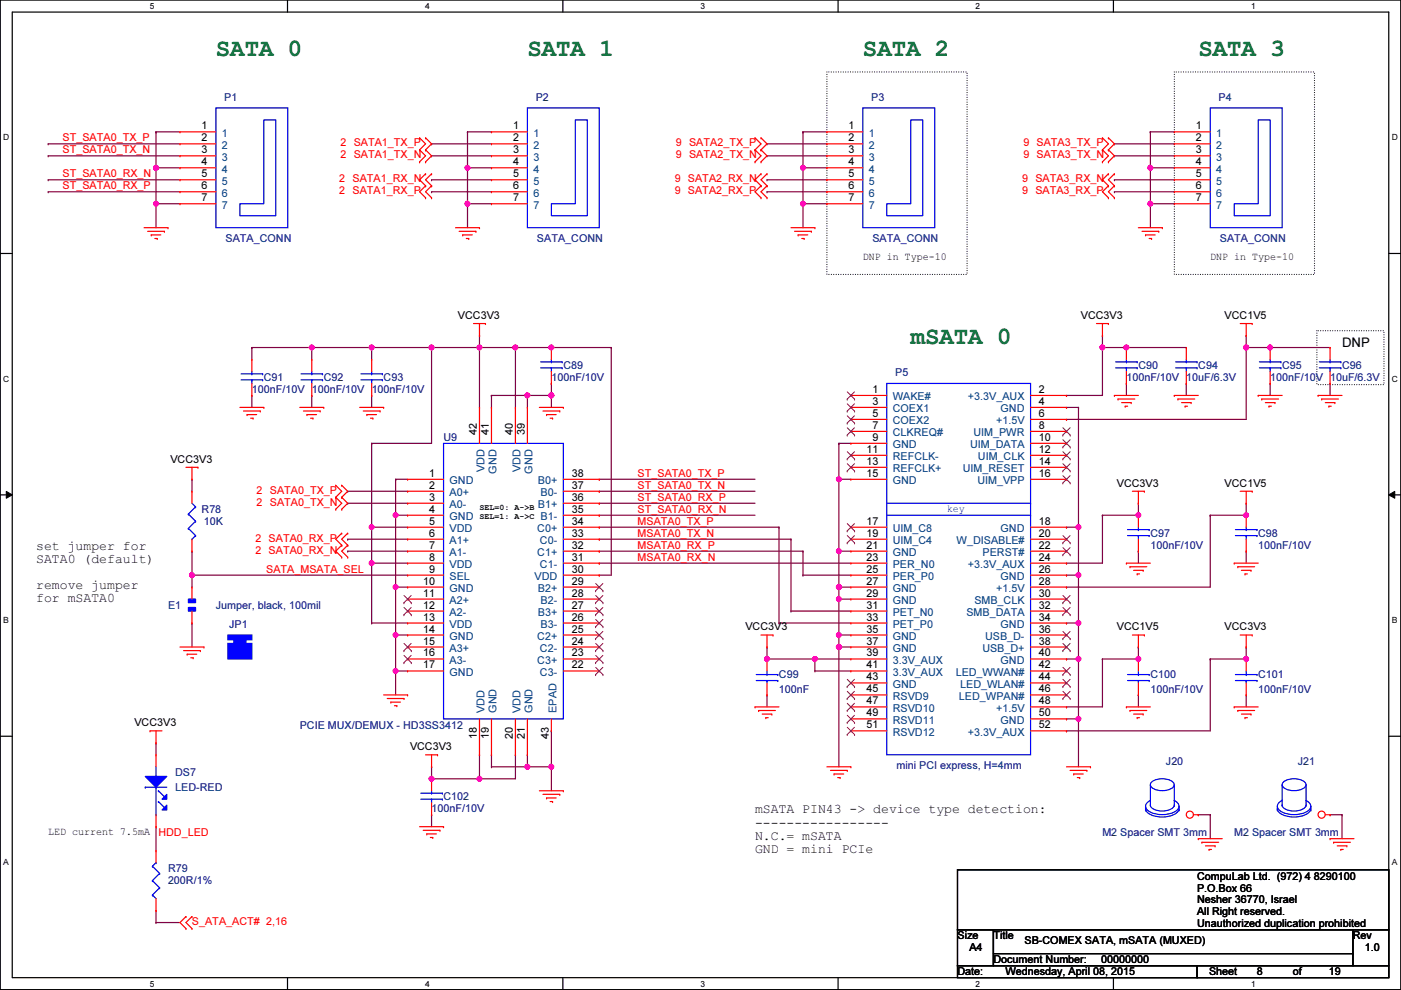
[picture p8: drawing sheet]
<svg xmlns="http://www.w3.org/2000/svg" width="297mm" height="210mm" viewBox="0 0 297 210" stroke-linecap="round" stroke-linejoin="round" font-family="sans-serif">
<defs><g id="words">
<g font-size="5.1" fill="#008000">
<text x="45.8" y="11.9">SATA 0</text>
<text x="111.8" y="11.9">SATA 1</text>
<text x="183" y="11.9">SATA 2</text>
<text x="254.1" y="11.9">SATA 3</text>
<text x="193.1" y="72.9">mSATA 0</text>
</g>
<g font-size="2.8">
<text x="284.5" y="73.6">DNP</text>
<text x="7.7" y="116.6">set jumper for</text>
<text x="7.7" y="119.4">SATA0 (default)</text>
<text x="7.7" y="124.9">remove jumper</text>
<text x="7.7" y="127.7">for mSATA0</text>
<text x="160.1" y="172.4">mSATA PIN43 -&gt; device type detection:</text>
<text x="160.1" y="175.2">-----------------</text>
<text x="160.1" y="178">N.C.= mSATA</text>
<text x="160.1" y="180.8">GND = mini PCIe</text>
</g>
<g font-size="2.3" fill="#000080">
<text x="47.6" y="21.4">P1</text>
<text x="113.6" y="21.4">P2</text>
<text x="184.7" y="21.4">P3</text>
<text x="258.4" y="21.4">P4</text>
<text x="47.8" y="51.4">SATA_CONN</text>
<text x="113.9" y="51.4">SATA_CONN</text>
<text x="185" y="51.4">SATA_CONN</text>
<text x="258.6" y="51.4">SATA_CONN</text>
<text x="53.4" y="83.4">100nF/10V</text>
<text x="55.9" y="80.8">C91</text>
<text x="66.1" y="83.4">100nF/10V</text>
<text x="68.6" y="80.8">C92</text>
<text x="78.8" y="83.4">100nF/10V</text>
<text x="81.3" y="80.8">C93</text>
<text x="116.9" y="80.8">100nF/10V</text>
<text x="119.4" y="78.3">C89</text>
<text x="189.8" y="79.8">P5</text>
<text x="238.8" y="80.8">100nF/10V</text>
<text x="241.4" y="78.3">C90</text>
<text x="251.5" y="80.8">10uF/6.3V</text>
<text x="254.1" y="78.3">C94</text>
<text x="269.3" y="80.8">100nF/10V</text>
<text x="271.8" y="78.3">C95</text>
<text x="282" y="80.8">10uF/6.3V</text>
<text x="284.5" y="78.3">C96</text>
<text x="94" y="93.5">U9</text>
<text x="42.7" y="108.8">R78</text>
<text x="43.2" y="111.3">10K</text>
<text x="243.9" y="113.8">C97</text>
<text x="266.8" y="113.8">C98</text>
<text x="243.9" y="116.4">100nF/10V</text>
<text x="266.8" y="116.4">100nF/10V</text>
<text x="35.6" y="129.1">E1</text>
<text x="45.8" y="129.1">Jumper, black, 100mil</text>
<text x="48.6" y="133.1">JP1</text>
<text x="165.2" y="143.8">C99</text>
<text x="243.9" y="143.8">C100</text>
<text x="266.8" y="143.8">C101</text>
<text x="165.2" y="146.9">100nF</text>
<text x="243.9" y="146.9">100nF/10V</text>
<text x="266.8" y="146.9">100nF/10V</text>
<text x="63.6" y="154.5">PCIE MUX/DEMUX - HD3SS3412</text>
<text x="37.1" y="164.6">DS7</text>
<text x="37.1" y="167.7">LED-RED</text>
<text x="190.1" y="163.1">mini PCI express, H=4mm</text>
<text x="247.2" y="162.1">J20</text>
<text x="275.1" y="162.1">J21</text>
<text x="91.5" y="172.3">100nF/10V</text>
<text x="94" y="169.7">C102</text>
<text x="233.7" y="177.3">M2 Spacer SMT 3mm</text>
<text x="261.7" y="177.3">M2 Spacer SMT 3mm</text>
<text x="35.6" y="185">R79</text>
<text x="35.6" y="187.5">200R/1%</text>
</g>
<g font-size="2.3" fill="#f00">
<text x="13.3" y="30">ST_SATA0_TX_P</text>
<text x="13.3" y="32.5">ST_SATA0_TX_N</text>
<text x="72.2" y="33.6">2 SATA1_TX_N</text>
<text x="72.2" y="31">2 SATA1_TX_P</text>
<text x="143.3" y="33.6">9 SATA2_TX_N</text>
<text x="143.3" y="31">9 SATA2_TX_P</text>
<text x="217" y="33.6">9 SATA3_TX_N</text>
<text x="217" y="31">9 SATA3_TX_P</text>
<text x="13.3" y="40.2">ST_SATA0_RX_P</text>
<text x="13.3" y="37.6">ST_SATA0_RX_N</text>
<text x="71.9" y="41.2">2 SATA1_RX_P</text>
<text x="71.9" y="38.7">2 SATA1_RX_N</text>
<text x="143.1" y="41.2">9 SATA2_RX_P</text>
<text x="143.1" y="38.7">9 SATA2_RX_N</text>
<text x="216.7" y="41.2">9 SATA3_RX_P</text>
<text x="216.7" y="38.7">9 SATA3_RX_N</text>
<text x="135.2" y="101.1">ST_SATA0_TX_P</text>
<text x="54.4" y="107.2">2 SATA0_TX_N</text>
<text x="54.4" y="104.7">2 SATA0_TX_P</text>
<text x="135.2" y="103.7">ST_SATA0_TX_N</text>
<text x="135.2" y="106.2">ST_SATA0_RX_P</text>
<text x="135.2" y="108.7">ST_SATA0_RX_N</text>
<text x="135.2" y="111.3">MSATA0_TX_P</text>
<text x="135.2" y="113.8">MSATA0_TX_N</text>
<text x="54.2" y="117.4">2 SATA0_RX_N</text>
<text x="54.2" y="114.9">2 SATA0_RX_P</text>
<text x="135.2" y="116.4">MSATA0_RX_P</text>
<text x="135.2" y="118.9">MSATA0_RX_N</text>
<text x="56.4" y="121.4">SATA_MSATA_SEL</text>
<text x="33.6" y="177.3">HDD_LED</text>
<text x="40.7" y="196.1">S_ATA_ACT# 2,16</text>
</g>
<g font-size="2.3">
<text x="42.7" y="27.4">1</text>
<text x="42.7" y="30">2</text>
<text x="108.8" y="27.4">1</text>
<text x="108.8" y="30">2</text>
<text x="179.9" y="27.4">1</text>
<text x="179.9" y="30">2</text>
<text x="253.6" y="27.4">1</text>
<text x="253.6" y="30">2</text>
<text x="42.7" y="32.5">3</text>
<text x="42.7" y="35.1">4</text>
<text x="108.8" y="32.5">3</text>
<text x="108.8" y="35.1">4</text>
<text x="179.9" y="32.5">3</text>
<text x="179.9" y="35.1">4</text>
<text x="253.6" y="32.5">3</text>
<text x="253.6" y="35.1">4</text>
<text x="42.7" y="37.6">5</text>
<text x="42.7" y="40.1">6</text>
<text x="108.8" y="37.6">5</text>
<text x="108.8" y="40.1">6</text>
<text x="179.9" y="37.6">5</text>
<text x="179.9" y="40.1">6</text>
<text x="253.6" y="37.6">5</text>
<text x="253.6" y="40.1">6</text>
<text x="42.7" y="42.7">7</text>
<text x="108.8" y="42.7">7</text>
<text x="179.9" y="42.7">7</text>
<text x="253.6" y="42.7">7</text>
<text x="182.9" y="55.2">DNP in Type-10</text>
<text x="256.6" y="55.2">DNP in Type-10</text>
<text x="97.1" y="67.6">VCC3V3</text>
<text x="229.2" y="67.6">VCC3V3</text>
<text x="259.6" y="67.6">VCC1V5</text>
<text x="185" y="83.3">1</text>
<text x="220.3" y="83.3">2</text>
<text x="185" y="85.9">3</text>
<text x="185" y="88.4">5</text>
<text x="220.3" y="85.9">4</text>
<text x="220.3" y="88.4">6</text>
<text x="101.1" y="92.2" transform="rotate(-90 101.1 92.2)">42</text>
<text x="103.7" y="92.2" transform="rotate(-90 103.7 92.2)">41</text>
<text x="108.8" y="92.2" transform="rotate(-90 108.8 92.2)">40</text>
<text x="111.3" y="92.2" transform="rotate(-90 111.3 92.2)">39</text>
<text x="185" y="90.9">7</text>
<text x="185" y="93.5">9</text>
<text x="220.3" y="90.9">8</text>
<text x="220.3" y="93.5">10</text>
<text x="36.1" y="98.1">VCC3V3</text>
<text x="91" y="101.1">1</text>
<text x="121.2" y="101.1">38</text>
<text x="183.7" y="96">11</text>
<text x="183.7" y="98.6">13</text>
<text x="183.7" y="101.1">15</text>
<text x="220.3" y="96">12</text>
<text x="220.3" y="98.6">14</text>
<text x="220.3" y="101.1">16</text>
<text x="91" y="103.6">2</text>
<text x="91" y="106.2">3</text>
<text x="121.2" y="106.2">36</text>
<text x="121.2" y="103.6">37</text>
<text x="236.8" y="103.2">VCC3V3</text>
<text x="259.6" y="103.2">VCC1V5</text>
<text x="91" y="108.7">4</text>
<text x="91" y="111.3">5</text>
<text x="91" y="113.8">6</text>
<text x="121.2" y="113.8">33</text>
<text x="121.2" y="111.3">34</text>
<text x="121.2" y="108.7">35</text>
<text x="183.7" y="111.3">17</text>
<text x="183.7" y="113.8">19</text>
<text x="220.3" y="111.3">18</text>
<text x="220.3" y="113.8">20</text>
<text x="91" y="116.3">7</text>
<text x="91" y="118.9">8</text>
<text x="121.2" y="118.9">31</text>
<text x="121.2" y="116.3">32</text>
<text x="183.7" y="116.3">21</text>
<text x="183.7" y="118.9">23</text>
<text x="220.3" y="116.3">22</text>
<text x="220.3" y="118.9">24</text>
<text x="89.7" y="124">10</text>
<text x="91" y="121.4">9</text>
<text x="121.2" y="124">29</text>
<text x="121.2" y="121.4">30</text>
<text x="183.7" y="121.4">25</text>
<text x="183.7" y="124">27</text>
<text x="220.3" y="121.4">26</text>
<text x="220.3" y="124">28</text>
<text x="89.7" y="126.5">11</text>
<text x="89.7" y="129">12</text>
<text x="89.7" y="131.6">13</text>
<text x="121.2" y="131.6">26</text>
<text x="121.2" y="129">27</text>
<text x="121.2" y="126.5">28</text>
<text x="183.7" y="126.5">29</text>
<text x="183.7" y="129">31</text>
<text x="183.7" y="131.6">33</text>
<text x="220.3" y="126.5">30</text>
<text x="220.3" y="129">32</text>
<text x="220.3" y="131.6">34</text>
<text x="89.7" y="134.1">14</text>
<text x="89.7" y="136.7">15</text>
<text x="121.2" y="136.7">24</text>
<text x="121.2" y="134.1">25</text>
<text x="158" y="133.6">VCC3V3</text>
<text x="183.7" y="134.1">35</text>
<text x="183.7" y="136.7">37</text>
<text x="220.3" y="134.1">36</text>
<text x="220.3" y="136.7">38</text>
<text x="236.8" y="133.6">VCC1V5</text>
<text x="259.6" y="133.6">VCC3V3</text>
<text x="89.7" y="139.2">16</text>
<text x="89.7" y="141.7">17</text>
<text x="121.2" y="141.7">22</text>
<text x="121.2" y="139.2">23</text>
<text x="183.7" y="139.2">39</text>
<text x="183.7" y="141.7">41</text>
<text x="220.3" y="139.2">40</text>
<text x="220.3" y="141.7">42</text>
<text x="183.7" y="144.3">43</text>
<text x="183.7" y="146.8">45</text>
<text x="183.7" y="149.4">47</text>
<text x="220.3" y="144.3">44</text>
<text x="220.3" y="146.8">46</text>
<text x="220.3" y="149.4">48</text>
<text x="28.5" y="154">VCC3V3</text>
<text x="183.7" y="151.9">49</text>
<text x="183.7" y="154.4">51</text>
<text x="220.3" y="151.9">50</text>
<text x="220.3" y="154.4">52</text>
<text x="86.9" y="159">VCC3V3</text>
<text x="101.1" y="156.8" transform="rotate(-90 101.1 156.8)">18</text>
<text x="103.7" y="156.8" transform="rotate(-90 103.7 156.8)">19</text>
<text x="108.8" y="156.8" transform="rotate(-90 108.8 156.8)">20</text>
<text x="111.3" y="156.8" transform="rotate(-90 111.3 156.8)">21</text>
<text x="116.4" y="156.8" transform="rotate(-90 116.4 156.8)">43</text>
<text x="10.2" y="177.1">LED current 7.5mA</text>
<text x="253.8" y="186.5">CompuLab Ltd. (972) 4 8290100</text>
<text x="253.8" y="189">P.O.Box 66</text>
<text x="253.8" y="191.6">Nesher 36770, Israel</text>
<text x="253.8" y="194.1">All Right reserved.</text>
<text x="253.8" y="196.6">Unauthorized duplication prohibited</text>
<text x="203" y="199.2">Size</text>
<text x="205.5" y="201.7">A4</text>
<text x="210.6" y="199.2">Title</text>
<text x="217.2" y="200.2">SB-COMEX SATA, mSATA (MUXED)</text>
<text x="286.8" y="199.2">Rev</text>
<text x="289.4" y="201.7">1.0</text>
<text x="203" y="206.8">Date:</text>
<text x="210.6" y="204.3">Document Number:</text>
<text x="213.2" y="206.8">Wednesday, April 08, 2015</text>
<text x="233.5" y="204.3">00000000</text>
<text x="256.3" y="206.8">Sheet</text>
<text x="266.5" y="206.8">8</text>
<text x="274.1" y="206.8">of</text>
<text x="281.7" y="206.8">19</text>
</g>
<g font-size="2.3" fill="#004080">
<text x="47.1" y="29">1</text>
<text x="113.1" y="29">1</text>
<text x="184.2" y="29">1</text>
<text x="257.9" y="29">1</text>
<text x="47.1" y="31.5">2</text>
<text x="47.1" y="34.1">3</text>
<text x="113.1" y="31.5">2</text>
<text x="113.1" y="34.1">3</text>
<text x="184.2" y="31.5">2</text>
<text x="184.2" y="34.1">3</text>
<text x="257.9" y="31.5">2</text>
<text x="257.9" y="34.1">3</text>
<text x="47.1" y="36.6">4</text>
<text x="47.1" y="39.2">5</text>
<text x="47.1" y="41.7">6</text>
<text x="113.1" y="36.6">4</text>
<text x="113.1" y="39.2">5</text>
<text x="113.1" y="41.7">6</text>
<text x="184.2" y="36.6">4</text>
<text x="184.2" y="39.2">5</text>
<text x="184.2" y="41.7">6</text>
<text x="257.9" y="36.6">4</text>
<text x="257.9" y="39.2">5</text>
<text x="257.9" y="41.7">6</text>
<text x="47.1" y="44.2">7</text>
<text x="113.1" y="44.2">7</text>
<text x="184.2" y="44.2">7</text>
<text x="257.9" y="44.2">7</text>
<text x="189.3" y="84.9">WAKE#</text>
<text x="189.3" y="87.4">COEX1</text>
<text x="189.3" y="90">COEX2</text>
<text x="205.2" y="84.9">+3.3V_AUX</text>
<text x="211.2" y="90">+1.5V</text>
<text x="212.2" y="87.4">GND</text>
<text x="189.3" y="92.5">CLKREQ#</text>
<text x="189.3" y="95">GND</text>
<text x="205.7" y="95">UIM_DATA</text>
<text x="206.4" y="92.5">UIM_PWR</text>
<text x="102.7" y="100.2" transform="rotate(-90 102.7 100.2)">VDD</text>
<text x="105.3" y="100.4" transform="rotate(-90 105.3 100.4)">GND</text>
<text x="110.3" y="100.2" transform="rotate(-90 110.3 100.2)">VDD</text>
<text x="112.9" y="100.4" transform="rotate(-90 112.9 100.4)">GND</text>
<text x="189.3" y="97.6">REFCLK-</text>
<text x="189.3" y="100.1">REFCLK+</text>
<text x="204.1" y="100.1">UIM_RESET</text>
<text x="207.3" y="97.6">UIM_CLK</text>
<text x="95.3" y="102.7">GND</text>
<text x="95.3" y="105.2">A0+</text>
<text x="95.3" y="107.7">A0-</text>
<text x="114" y="107.7">B1+</text>
<text x="114" y="102.7">B0+</text>
<text x="114.6" y="105.2">B0-</text>
<text x="189.3" y="102.7">GND</text>
<text x="207.2" y="102.7">UIM_VPP</text>
<text x="95.3" y="110.3">GND</text>
<text x="95.3" y="112.8">VDD</text>
<text x="113.9" y="112.8">C0+</text>
<text x="114.6" y="110.3">B1-</text>
<text x="189.3" y="112.8">UIM_C8</text>
<text x="212.2" y="112.8">GND</text>
<text x="95.3" y="115.4">A1+</text>
<text x="95.3" y="117.9">A1-</text>
<text x="113.9" y="117.9">C1+</text>
<text x="114.5" y="115.4">C0-</text>
<text x="189.3" y="115.4">UIM_C4</text>
<text x="189.3" y="117.9">GND</text>
<text x="202.8" y="115.4">W_DISABLE#</text>
<text x="208.3" y="117.9">PERST#</text>
<text x="95.3" y="120.4">VDD</text>
<text x="95.3" y="123">SEL</text>
<text x="95.3" y="125.5">GND</text>
<text x="113.3" y="123">VDD</text>
<text x="114" y="125.5">B2+</text>
<text x="114.5" y="120.4">C1-</text>
<text x="189.3" y="120.4">PER_N0</text>
<text x="189.3" y="123">PER_P0</text>
<text x="189.3" y="125.5">GND</text>
<text x="205.2" y="120.4">+3.3V_AUX</text>
<text x="211.2" y="125.5">+1.5V</text>
<text x="212.2" y="123">GND</text>
<text x="95.3" y="128.1">A2+</text>
<text x="95.3" y="130.6">A2-</text>
<text x="114" y="130.6">B3+</text>
<text x="114.6" y="128.1">B2-</text>
<text x="189.3" y="128.1">GND</text>
<text x="189.3" y="130.6">PET_N0</text>
<text x="204.9" y="130.6">SMB_DATA</text>
<text x="206.6" y="128.1">SMB_CLK</text>
<text x="95.3" y="133.1">VDD</text>
<text x="95.3" y="135.7">GND</text>
<text x="113.9" y="135.7">C2+</text>
<text x="114.6" y="133.1">B3-</text>
<text x="189.3" y="133.1">PET_P0</text>
<text x="189.3" y="135.7">GND</text>
<text x="208.8" y="135.7">USB_D-</text>
<text x="212.2" y="133.1">GND</text>
<text x="95.3" y="138.2">A3+</text>
<text x="95.3" y="140.8">A3-</text>
<text x="95.3" y="143.3">GND</text>
<text x="113.9" y="140.8">C3+</text>
<text x="114.5" y="143.3">C3-</text>
<text x="114.5" y="138.2">C2-</text>
<text x="189.3" y="138.2">GND</text>
<text x="189.3" y="140.8">3.3V_AUX</text>
<text x="189.3" y="143.3">3.3V_AUX</text>
<text x="202.6" y="143.3">LED_WWAN#</text>
<text x="208.3" y="138.2">USB_D+</text>
<text x="212.2" y="140.8">GND</text>
<text x="189.3" y="145.8">GND</text>
<text x="189.3" y="148.4">RSVD9</text>
<text x="203.3" y="148.4">LED_WPAN#</text>
<text x="203.6" y="145.8">LED_WLAN#</text>
<text x="102.7" y="151.2" transform="rotate(-90 102.7 151.2)">VDD</text>
<text x="105.3" y="151.2" transform="rotate(-90 105.3 151.2)">GND</text>
<text x="110.3" y="151.2" transform="rotate(-90 110.3 151.2)">VDD</text>
<text x="112.9" y="151.2" transform="rotate(-90 112.9 151.2)">GND</text>
<text x="118" y="151.2" transform="rotate(-90 118 151.2)">EPAD</text>
<text x="189.3" y="150.9">RSVD10</text>
<text x="189.3" y="153.5">RSVD11</text>
<text x="189.3" y="156">RSVD12</text>
<text x="205.2" y="156">+3.3V_AUX</text>
<text x="211.2" y="150.9">+1.5V</text>
<text x="212.2" y="153.5">GND</text>
</g>
<text font-size="2.3" fill="#00f" x="200.7" y="108.5">key</text>
<g font-size="1.8">
<text x="31.8" y="1.9">5</text>
<text x="90.1" y="1.9">4</text>
<text x="148.5" y="1.9">3</text>
<text x="206.9" y="1.9">2</text>
<text x="265.2" y="1.9">1</text>
<text x=".7" y="29.8">D</text>
<text x="295.1" y="29.8">D</text>
<text x=".7" y="81">C</text>
<text x="295.1" y="81">C</text>
<text x="101.7" y="108.2">SEL=0: A-&gt;B</text>
<text x="101.7" y="109.9">SEL=1: A-&gt;C</text>
<text x=".7" y="132.1">B</text>
<text x="295.1" y="132.1">B</text>
<text x=".7" y="183.3">A</text>
<text x="295.1" y="183.3">A</text>
<text x="31.8" y="209.2">5</text>
<text x="90.1" y="209.2">4</text>
<text x="148.5" y="209.2">3</text>
<text x="206.9" y="209.2">2</text>
<text x="265.2" y="209.2">1</text>
</g>
</g></defs>
<path d="M.1 0h296.9v209.8h-296.9zM2.6 2.6h291.8v204.7h-291.8z" fill="none" stroke="#000" stroke-width=".25"/>
<g fill="#fff">
<path d="M31.8 .3h1v2h-1z"/>
<path d="M31.8 207.5h1v2.1h-1z"/>
</g>
<path d="M61 0v2.6M61 207.3v2.5" fill="none" stroke="#000" stroke-width=".25"/>
<g fill="#fff">
<path d="M90.1 .3h1v2h-1z"/>
<path d="M90.1 207.5h1v2.1h-1z"/>
</g>
<path d="M119.3 0v2.6M119.3 207.3v2.5" fill="none" stroke="#000" stroke-width=".25"/>
<g fill="#fff">
<path d="M148.5 .3h1v2h-1z"/>
<path d="M148.5 207.5h1v2.1h-1z"/>
</g>
<path d="M177.7 0v2.6M177.7 207.3v2.5" fill="none" stroke="#000" stroke-width=".25"/>
<g fill="#fff">
<path d="M206.9 .3h1v2h-1z"/>
<path d="M206.9 207.5h1v2.1h-1z"/>
</g>
<path d="M236.1 0v2.6M236.1 207.3v2.5" fill="none" stroke="#000" stroke-width=".25"/>
<g fill="#fff">
<path d="M265.2 .3h1v2h-1z"/>
<path d="M265.2 207.5h1v2.1h-1z"/>
<path d="M.7 28.2h1.3v2h-1.3z"/>
<path d="M295.1 28.2h1.3v2h-1.3z"/>
<path d="M.7 79.3h1.3v2.1h-1.3z"/>
<path d="M295.1 79.3h1.3v2.1h-1.3z"/>
</g>
<path d="M.1 53.7h2.5M294.4 53.7h2.6" fill="none" stroke="#000" stroke-width=".25"/>
<g fill="#fff">
<path d="M.7 130.5h1.2v2h-1.2z"/>
<path d="M295.1 130.5h1.2v2h-1.2z"/>
</g>
<path d="M.1 104.9h2.5M294.4 104.9h2.6" fill="none" stroke="#000" stroke-width=".25"/>
<path d="M1.3 104.2l1.3 .7-1.3 .7zM294.4 104.9l1.3-.7v1.4z" fill="#000"/>
<path d="M1.3 104.2l1.3 .7-1.3 .7zM294.4 104.9l1.3-.7v1.4z" fill="none" stroke="#000" stroke-width=".21"/>
<g fill="#fff">
<path d="M.7 181.7h1.2v2h-1.2z"/>
<path d="M295.1 181.7h1.2v2h-1.2z"/>
</g>
<path d="M.1 156.1h2.5M294.4 156.1h2.6" fill="none" stroke="#000" stroke-width=".25"/>
<path d="M175.3 15.3h29.7v42.9h-29.7zM249 15.3h29.7v42.9h-29.7zM279.2 70.1h14.2v11.5h-14.2z" fill="none" stroke="#000" stroke-width=".25" stroke-dasharray="0 .5"/>
<path d="M33.1 43.2h.1M33.1 43.2v5.1M33.1 43.2h5.1" fill="none" stroke="#800040" stroke-width=".25"/>
<circle cx="33.1" cy="43.2" r=".5" fill="#f0f"/>
<circle cx="33.1" cy="43.2" r=".5" fill="none" stroke="#f0f" stroke-width=".25"/>
<path d="M33.1 35.6h.1M33.1 35.6h5.1" fill="none" stroke="#800040" stroke-width=".25"/>
<circle cx="33.1" cy="35.6" r=".5" fill="#f0f"/>
<circle cx="33.1" cy="35.6" r=".5" fill="none" stroke="#f0f" stroke-width=".25"/>
<path d="M33.1 28h.1M33.1 28h5.1M33.1 28v7.6M99.1 35.6h.1M99.1 35.6v7.6M99.1 43.2h.1M99.1 43.2h5.1" fill="none" stroke="#800040" stroke-width=".25"/>
<circle cx="99.1" cy="43.2" r=".5" fill="#f0f"/>
<circle cx="99.1" cy="43.2" r=".5" fill="none" stroke="#f0f" stroke-width=".25"/>
<path d="M99.1 35.6h.1M99.1 35.6h5.1" fill="none" stroke="#800040" stroke-width=".25"/>
<circle cx="99.1" cy="35.6" r=".5" fill="#f0f"/>
<circle cx="99.1" cy="35.6" r=".5" fill="none" stroke="#f0f" stroke-width=".25"/>
<path d="M99.1 28h.1M99.1 28h5.1M99.1 28v7.6M170.2 35.6h.1M170.2 35.6v7.6M170.2 43.2h.1M170.2 43.2h5.1" fill="none" stroke="#800040" stroke-width=".25"/>
<circle cx="170.2" cy="43.2" r=".5" fill="#f0f"/>
<circle cx="170.2" cy="43.2" r=".5" fill="none" stroke="#f0f" stroke-width=".25"/>
<path d="M170.2 35.6h.1M170.2 35.6h5.1" fill="none" stroke="#800040" stroke-width=".25"/>
<circle cx="170.2" cy="35.6" r=".5" fill="#f0f"/>
<circle cx="170.2" cy="35.6" r=".5" fill="none" stroke="#f0f" stroke-width=".25"/>
<path d="M170.2 28h.1M170.2 28h5.1M170.2 28v7.6M243.9 35.6h.1M243.9 35.6v7.6M243.9 43.2h.1M243.9 43.2h5.1" fill="none" stroke="#800040" stroke-width=".25"/>
<circle cx="243.9" cy="43.2" r=".5" fill="#f0f"/>
<circle cx="243.9" cy="43.2" r=".5" fill="none" stroke="#f0f" stroke-width=".25"/>
<path d="M243.9 35.6h.1M243.9 35.6h5.1" fill="none" stroke="#800040" stroke-width=".25"/>
<circle cx="243.9" cy="35.6" r=".5" fill="#f0f"/>
<circle cx="243.9" cy="35.6" r=".5" fill="none" stroke="#f0f" stroke-width=".25"/>
<g fill="none" stroke="#800040" stroke-width=".25">
<path d="M91.5 30.5h.1M91.5 33h.1M91.5 38.1h.1M91.5 30.5h12.7M91.5 33h12.7M91.5 38.1h12.7M162.6 30.5h.1M162.6 33h.1M162.6 38.1h.1M162.6 30.5h12.7M162.6 33h12.7M162.6 38.1h12.7"/>
<path d="M236.3 30.5h.1M236.3 33h.1M236.3 38.1h.1M236.3 30.5h12.7M236.3 33h12.7M236.3 38.1h12.7M243.9 28h.1M243.9 28h5.1M243.9 28v7.6M91.5 40.7h.1M91.5 40.7h12.7M162.6 40.7h.1"/>
<path d="M162.6 40.7h12.7M236.3 40.7h.1M236.3 40.7h12.7M177.9 137.2h.1M177.9 137.2h2.5M177.9 137.2v25.4"/>
</g>
<circle cx="177.8" cy="137.2" r=".5" fill="#f0f"/>
<circle cx="177.8" cy="137.2" r=".5" fill="none" stroke="#f0f" stroke-width=".25"/>
<path d="M177.9 127h.1M177.9 127v7.6" fill="none" stroke="#800040" stroke-width=".25"/>
<circle cx="177.8" cy="127" r=".5" fill="#f0f"/>
<circle cx="177.8" cy="127" r=".5" fill="none" stroke="#f0f" stroke-width=".25"/>
<path d="M177.9 124.5h.1M177.9 124.5v2.5" fill="none" stroke="#800040" stroke-width=".25"/>
<circle cx="177.8" cy="124.5" r=".5" fill="#f0f"/>
<circle cx="177.8" cy="124.5" r=".5" fill="none" stroke="#f0f" stroke-width=".25"/>
<path d="M177.9 134.6h.1M177.9 134.6v2.6" fill="none" stroke="#800040" stroke-width=".25"/>
<circle cx="177.8" cy="137.2" r=".5" fill="#f0f"/>
<circle cx="177.8" cy="137.2" r=".5" fill="none" stroke="#f0f" stroke-width=".25"/>
<circle cx="177.8" cy="134.6" r=".5" fill="#f0f"/>
<circle cx="177.8" cy="134.6" r=".5" fill="none" stroke="#f0f" stroke-width=".25"/>
<path d="M177.9 94h.1M177.9 94h2.5M177.9 94v7.6M177.9 116.9h.1M177.9 116.9v7.6M177.9 134.6h.1M177.9 127h.1M177.9 124.5h.1M177.9 134.6h2.5M177.9 127h2.5M177.9 124.5h2.5" fill="none" stroke="#800040" stroke-width=".25"/>
<circle cx="177.8" cy="124.5" r=".5" fill="#f0f"/>
<circle cx="177.8" cy="124.5" r=".5" fill="none" stroke="#f0f" stroke-width=".25"/>
<circle cx="177.8" cy="116.8" r=".5" fill="#f0f"/>
<circle cx="177.8" cy="116.8" r=".5" fill="none" stroke="#f0f" stroke-width=".25"/>
<path d="M177.9 116.9h.1M177.9 101.6h.1M177.9 116.9h2.5M177.9 101.6h2.5M177.9 101.6v15.3" fill="none" stroke="#800040" stroke-width=".25"/>
<circle cx="177.8" cy="101.6" r=".5" fill="#f0f"/>
<circle cx="177.8" cy="101.6" r=".5" fill="none" stroke="#f0f" stroke-width=".25"/>
<path d="M228.7 139.7h.1M228.7 139.7v12.7" fill="none" stroke="#800040" stroke-width=".25"/>
<circle cx="228.6" cy="139.7" r=".5" fill="#f0f"/>
<circle cx="228.6" cy="139.7" r=".5" fill="none" stroke="#f0f" stroke-width=".25"/>
<path d="M228.7 111.8h.1M228.7 111.8v10.1" fill="none" stroke="#800040" stroke-width=".25"/>
<circle cx="228.6" cy="111.8" r=".5" fill="#f0f"/>
<circle cx="228.6" cy="111.8" r=".5" fill="none" stroke="#f0f" stroke-width=".25"/>
<path d="M228.7 152.4h.1M228.7 152.4v10.2" fill="none" stroke="#800040" stroke-width=".25"/>
<circle cx="228.6" cy="152.4" r=".5" fill="#f0f"/>
<circle cx="228.6" cy="152.4" r=".5" fill="none" stroke="#f0f" stroke-width=".25"/>
<g fill="none" stroke="#800040" stroke-width=".25">
<path d="M226.1 86.4h.1M226.1 86.4h2.6M228.7 86.4h.1M228.7 86.4v25.4h-2.6M226.1 111.8h.1M226.1 139.7h.1M226.1 121.9h.1M226.1 139.7h2.6M226.1 121.9h2.6M228.7 121.9h.1M228.7 121.9v10.2M226.1 152.4h.1"/>
<path d="M226.1 152.4h2.6"/>
</g>
<circle cx="228.6" cy="121.9" r=".5" fill="#f0f"/>
<circle cx="228.6" cy="121.9" r=".5" fill="none" stroke="#f0f" stroke-width=".25"/>
<path d="M226.1 132.1h.1M226.1 132.1h2.6M228.7 132.1h.1M228.7 132.1v7.6" fill="none" stroke="#800040" stroke-width=".25"/>
<circle cx="228.6" cy="132.1" r=".5" fill="#f0f"/>
<circle cx="228.6" cy="132.1" r=".5" fill="none" stroke="#f0f" stroke-width=".25"/>
<path d="M264.2 116.9h.1M264.2 116.9v2.5M172.8 139.7h.1M172.8 139.7h7.6M241.4 147.3h.1M241.4 147.3v2.6M264.2 147.3h.1M264.2 147.3v2.6" fill="none" stroke="#800040" stroke-width=".25"/>
<circle cx="172.8" cy="139.7" r=".5" fill="#f0f"/>
<circle cx="172.8" cy="139.7" r=".5" fill="none" stroke="#f0f" stroke-width=".25"/>
<path d="M264.2 106.7h.1M264.2 106.7v2.5M162.6 137.2h.1M162.6 137.2v2.5M264.2 137.2h.1M264.2 137.2v2.5M162.6 147.3h.1M162.6 147.3v2.6M172.8 142.3h.1M172.8 142.3h7.6" fill="none" stroke="#800040" stroke-width=".25"/>
<circle cx="264.2" cy="139.7" r=".5" fill="#f0f"/>
<circle cx="264.2" cy="139.7" r=".5" fill="none" stroke="#f0f" stroke-width=".25"/>
<path d="M241.4 137.2h.1M241.4 137.2v2.5" fill="none" stroke="#800040" stroke-width=".25"/>
<circle cx="241.3" cy="139.7" r=".5" fill="#f0f"/>
<circle cx="241.3" cy="139.7" r=".5" fill="none" stroke="#f0f" stroke-width=".25"/>
<path d="M226.1 119.4h.1M226.1 119.4h7.6M233.7 109.2h.1M233.7 109.2h7.7M241.4 116.9h.1M241.4 116.9v2.5M226.1 124.5h.1M226.1 124.5h30.5" fill="none" stroke="#800040" stroke-width=".25"/>
<circle cx="241.3" cy="109.2" r=".5" fill="#f0f"/>
<circle cx="241.3" cy="109.2" r=".5" fill="none" stroke="#f0f" stroke-width=".25"/>
<path d="M241.4 106.7h.1M241.4 106.7v2.5M256.6 109.2h.1M256.6 109.2v15.3M256.6 109.2h7.6" fill="none" stroke="#800040" stroke-width=".25"/>
<circle cx="264.2" cy="109.2" r=".5" fill="#f0f"/>
<circle cx="264.2" cy="109.2" r=".5" fill="none" stroke="#f0f" stroke-width=".25"/>
<path d="M233.7 73.7h.1M233.7 73.7v10.1h-7.6M238.8 73.7h.1M238.8 73.7h12.7M226.1 88.9h.1M226.1 83.8h.1M226.1 88.9h38.1M233.7 109.2h.1M233.7 109.2v10.2" fill="none" stroke="#800040" stroke-width=".25"/>
<circle cx="238.8" cy="73.7" r=".5" fill="#f0f"/>
<circle cx="238.8" cy="73.7" r=".5" fill="none" stroke="#f0f" stroke-width=".25"/>
<path d="M264.2 73.7h.1M264.2 73.7h5.1M269.3 81.3h.1M269.3 81.3v2.5M282 81.3h.1M282 81.3v2.5" fill="none" stroke="#800040" stroke-width=".25"/>
<circle cx="269.3" cy="73.7" r=".5" fill="#f0f"/>
<circle cx="269.3" cy="73.7" r=".5" fill="none" stroke="#f0f" stroke-width=".25"/>
<circle cx="264.2" cy="73.7" r=".5" fill="#f0f"/>
<circle cx="264.2" cy="73.7" r=".5" fill="none" stroke="#f0f" stroke-width=".25"/>
<path d="M233.7 71.1h.1M233.7 71.1v2.6M264.2 73.7h.1M264.2 73.7v15.2" fill="none" stroke="#800040" stroke-width=".25"/>
<circle cx="264.2" cy="73.7" r=".5" fill="#f0f"/>
<circle cx="264.2" cy="73.7" r=".5" fill="none" stroke="#f0f" stroke-width=".25"/>
<g fill="none" stroke="#800040" stroke-width=".25">
<path d="M264.2 71.1h.1M264.2 71.1v2.6M238.8 81.3h.1M238.8 81.3v2.5M251.5 81.3h.1M251.5 81.3v2.5M162.6 139.7h.1M162.6 139.7h10.2M165.2 132.1h.1M165.2 132.1h15.2M167.7 129.6h.1M167.7 129.6h12.7"/>
<path d="M170.2 121.9h.1M170.2 121.9h10.2M172.8 139.7h.1M172.8 139.7v2.6M233.7 139.7h.1M233.7 139.7v10.2h-7.6M233.7 139.7h7.7M256.6 139.7h.1M256.6 139.7h7.6M256.6 139.7v15.3h-30.5M226.1 149.9h.1M226.1 155h.1"/>
</g>
<circle cx="162.6" cy="139.7" r=".5" fill="#f0f"/>
<circle cx="162.6" cy="139.7" r=".5" fill="none" stroke="#f0f" stroke-width=".25"/>
<path d="M233.7 73.7h.1M233.7 73.7h5.1" fill="none" stroke="#800040" stroke-width=".25"/>
<circle cx="233.7" cy="73.7" r=".5" fill="#f0f"/>
<circle cx="233.7" cy="73.7" r=".5" fill="none" stroke="#f0f" stroke-width=".25"/>
<path d="M10.2 30.5h.1M10.2 33h.1M10.2 38.1h.1M10.2 30.5h28M10.2 33h28M10.2 38.1h28M10.2 40.7h.1M10.2 40.7h28M101.7 73.7h.1M101.7 73.7v12.7" fill="none" stroke="#800040" stroke-width=".25"/>
<circle cx="101.6" cy="73.7" r=".5" fill="#f0f"/>
<circle cx="101.6" cy="73.7" r=".5" fill="none" stroke="#f0f" stroke-width=".25"/>
<path d="M109.3 73.7h.1M109.3 73.7v12.7" fill="none" stroke="#800040" stroke-width=".25"/>
<circle cx="109.3" cy="73.7" r=".5" fill="#f0f"/>
<circle cx="109.3" cy="73.7" r=".5" fill="none" stroke="#f0f" stroke-width=".25"/>
<path d="M101.7 73.7h.1M101.7 71.1h.1M101.7 73.7h7.6M101.7 71.1v2.6M104.2 83.8h.1M104.2 83.8v2.6M111.8 83.8h.1M111.8 83.8v2.6M116.9 83.8h.1M116.9 81.3h.1M116.9 81.3v5.1" fill="none" stroke="#800040" stroke-width=".25"/>
<circle cx="116.9" cy="83.8" r=".5" fill="#f0f"/>
<circle cx="116.9" cy="83.8" r=".5" fill="none" stroke="#f0f" stroke-width=".25"/>
<g fill="none" stroke="#800040" stroke-width=".25">
<path d="M53.4 73.7h.1M53.4 73.7h12.7M91.5 73.7h.1M91.5 73.7h10.2M109.3 73.7h.1M109.3 73.7h7.6M53.4 83.8h.1M53.4 83.8v2.6M66.1 83.8h.1M66.1 83.8v2.6M78.8 83.8h.1M78.8 83.8v2.6"/>
<path d="M83.9 101.6h.1M83.9 109.2h.1M83.9 101.6h2.5M83.9 101.6v22.9M83.9 109.2h2.5"/>
</g>
<circle cx="83.9" cy="109.2" r=".5" fill="#f0f"/>
<circle cx="83.9" cy="109.2" r=".5" fill="none" stroke="#f0f" stroke-width=".25"/>
<path d="M83.9 124.5h.1M83.9 124.5h2.5M83.9 142.3h.1M83.9 142.3v5" fill="none" stroke="#800040" stroke-width=".25"/>
<circle cx="83.9" cy="142.2" r=".5" fill="#f0f"/>
<circle cx="83.9" cy="142.2" r=".5" fill="none" stroke="#f0f" stroke-width=".25"/>
<path d="M78.8 111.8h.1M78.8 119.4h.1M78.8 111.8h7.6M78.8 119.4v12.7M83.9 134.6h.1M83.9 134.6h2.5" fill="none" stroke="#800040" stroke-width=".25"/>
<circle cx="78.8" cy="119.4" r=".5" fill="#f0f"/>
<circle cx="78.8" cy="119.4" r=".5" fill="none" stroke="#f0f" stroke-width=".25"/>
<path d="M78.8 119.4h.1M78.8 111.8h.1M78.8 119.4h7.6M78.8 111.8v7.6M78.8 132.1h.1M78.8 132.1h7.6" fill="none" stroke="#800040" stroke-width=".25"/>
<circle cx="78.8" cy="111.8" r=".5" fill="#f0f"/>
<circle cx="78.8" cy="111.8" r=".5" fill="none" stroke="#f0f" stroke-width=".25"/>
<path d="M53.4 73.7h.1M53.4 73.7v2.5M66.1 73.7h.1M66.1 73.7v2.5M78.8 73.7h.1M78.8 73.7v2.5M83.9 124.5h.1M83.9 124.5v10.1" fill="none" stroke="#800040" stroke-width=".25"/>
<circle cx="83.9" cy="124.5" r=".5" fill="#f0f"/>
<circle cx="83.9" cy="124.5" r=".5" fill="none" stroke="#f0f" stroke-width=".25"/>
<path d="M111.8 83.8h.1M111.8 83.8h5.1" fill="none" stroke="#800040" stroke-width=".25"/>
<circle cx="116.9" cy="83.8" r=".5" fill="#f0f"/>
<circle cx="116.9" cy="83.8" r=".5" fill="none" stroke="#f0f" stroke-width=".25"/>
<circle cx="111.8" cy="83.8" r=".5" fill="#f0f"/>
<circle cx="111.8" cy="83.8" r=".5" fill="none" stroke="#f0f" stroke-width=".25"/>
<path d="M91.5 165.1h.1M91.5 165.1h10.2M109.3 160h.1M109.3 160v5.1" fill="none" stroke="#800040" stroke-width=".25"/>
<circle cx="101.6" cy="165.1" r=".5" fill="#f0f"/>
<circle cx="101.6" cy="165.1" r=".5" fill="none" stroke="#f0f" stroke-width=".25"/>
<circle cx="91.5" cy="165.1" r=".5" fill="#f0f"/>
<circle cx="91.5" cy="165.1" r=".5" fill="none" stroke="#f0f" stroke-width=".25"/>
<path d="M104.2 160h.1M104.2 162.6h.1M104.2 160v2.6M111.8 160h.1M111.8 160v2.6h-7.6" fill="none" stroke="#800040" stroke-width=".25"/>
<circle cx="111.8" cy="162.6" r=".5" fill="#f0f"/>
<circle cx="111.8" cy="162.6" r=".5" fill="none" stroke="#f0f" stroke-width=".25"/>
<path d="M91.5 172.7h.1M91.5 162.6h.1M91.5 162.6v2.5M91.5 172.7v2.6M101.7 160h.1M101.7 160v5.1M116.9 162.6h.1M116.9 162.6v5.1" fill="none" stroke="#800040" stroke-width=".25"/>
<circle cx="116.9" cy="162.6" r=".5" fill="#f0f"/>
<circle cx="116.9" cy="162.6" r=".5" fill="none" stroke="#f0f" stroke-width=".25"/>
<path d="M116.9 73.7h.1M116.9 73.7h12.7M129.6 73.7h.1M129.6 73.7v48.2h-2.5M127.1 121.9h.1M116.9 155h.1M116.9 155v7.6h-5.1M111.8 162.6h.1" fill="none" stroke="#800040" stroke-width=".25"/>
<circle cx="116.9" cy="73.7" r=".5" fill="#f0f"/>
<circle cx="116.9" cy="73.7" r=".5" fill="none" stroke="#f0f" stroke-width=".25"/>
<g fill="none" stroke="#800040" stroke-width=".25">
<path d="M104.2 83.8h.1M104.2 83.8h7.6M73.7 104.2h.1M73.7 106.7h.1M73.7 114.3h.1M73.7 116.9h.1M73.7 104.2h12.7M73.7 106.7h12.7M73.7 114.3h12.7M73.7 116.9h12.7M83.9 134.6h.1M83.9 134.6v7.7"/>
<path d="M83.9 142.3h.1M83.9 142.3h2.5"/>
</g>
<circle cx="83.9" cy="134.6" r=".5" fill="#f0f"/>
<circle cx="83.9" cy="134.6" r=".5" fill="none" stroke="#f0f" stroke-width=".25"/>
<path d="M91.5 73.7h.1M91.5 73.7v20.3h-12.7M78.8 94h.1M127.1 101.6h.1M127.1 104.2h.1M127.1 106.7h.1M127.1 109.2h.1M127.1 101.6h33M127.1 104.2h33M127.1 106.7h33M127.1 109.2h33" fill="none" stroke="#800040" stroke-width=".25"/>
<circle cx="91.5" cy="73.7" r=".5" fill="#f0f"/>
<circle cx="91.5" cy="73.7" r=".5" fill="none" stroke="#f0f" stroke-width=".25"/>
<path d="M78.8 73.7h.1M78.8 73.7h12.7" fill="none" stroke="#800040" stroke-width=".25"/>
<circle cx="78.8" cy="73.7" r=".5" fill="#f0f"/>
<circle cx="78.8" cy="73.7" r=".5" fill="none" stroke="#f0f" stroke-width=".25"/>
<path d="M66.1 73.7h.1M66.1 73.7h12.7M165.2 111.8h.1M165.2 111.8v20.3M167.7 114.3h.1M167.7 114.3v15.3M170.2 116.9h.1M170.2 116.9v5" fill="none" stroke="#800040" stroke-width=".25"/>
<circle cx="66.1" cy="73.7" r=".5" fill="#f0f"/>
<circle cx="66.1" cy="73.7" r=".5" fill="none" stroke="#f0f" stroke-width=".25"/>
<g fill="none" stroke="#800040" stroke-width=".25">
<path d="M269.3 73.7h.1M269.3 73.7h12.7M78.8 94h.1M78.8 94v17.8M127.1 116.9h.1M127.1 111.8h.1M127.1 114.3h.1M127.1 119.4h.1M127.1 116.9h43.1M127.1 111.8h38.1M127.1 114.3h40.6M127.1 119.4h53.3"/>
<path d="M40.7 121.9h.1M40.7 121.9h45.7M33.1 157.5h.1M33.1 157.5v2.5M33.1 175.3h.1M33.1 175.3v5.1M101.7 165.1h.1M101.7 165.1h7.6M33.1 195.6h.1M33.1 193.1h.1M33.1 195.6h5.1M33.1 193.1v2.5"/>
</g>
<circle cx="40.7" cy="121.9" r=".5" fill="#f0f"/>
<circle cx="40.7" cy="121.9" r=".5" fill="none" stroke="#f0f" stroke-width=".25"/>
<g fill="none" stroke="#800040" stroke-width=".25">
<path d="M33.1 35.6h.1M33.1 35.6v7.6M99.1 43.2h.1M99.1 43.2v5.1M170.2 43.2h.1M170.2 43.2v5.1M243.9 43.2h.1M243.9 43.2v5.1M40.7 101.6h.1M40.7 116.9h.1M40.7 101.6v2.6M40.7 116.9v7.6"/>
<path d="M40.7 132.1h.1M40.7 121.9h.1M40.7 132.1v5.1M254.1 172.7h.1M254.1 172.7h2.5M256.6 172.7h.1M256.6 172.7v5.1M282 172.7h.1M282 172.7h2.5M284.5 172.7h.1M284.5 172.7v5.1"/>
</g>
<circle cx="33.1" cy="35.6" r=".5" fill="#f0f"/>
<circle cx="33.1" cy="35.6" r=".5" fill="none" stroke="#f0f" stroke-width=".25"/>
<g fill="none" stroke="#f00" stroke-width=".25">
<path d="M89 31.8h.1M89 34.3h.1M89 29.2h.1M89 31.8l1.2 1.2-1.2 1.3M89 29.2l1.2 1.3-1.2 1.3M90.2 34.3h.1M90.2 31.8h.1M90.2 39.4h.1M90.2 29.2h.1M90.2 36.9h.1M90.2 31.8l1.3 1.2-1.3 1.3M90.2 39.4l-1.2 1.3 1.2 1.2"/>
<path d="M90.2 29.2l1.3 1.3-1.3 1.3M90.2 36.9l-1.2 1.2 1.2 1.3M91.5 39.4h.1M91.5 36.9h.1M91.5 39.4l-1.3 1.3 1.3 1.2M91.5 36.9l-1.3 1.2 1.3 1.3M160.1 31.8h.1M160.1 34.3h.1M160.1 29.2h.1M160.1 31.8l1.3 1.2-1.3 1.3M160.1 29.2l1.3 1.3-1.3 1.3M161.4 34.3h.1"/>
<path d="M161.4 31.8h.1M161.4 39.4h.1M161.4 29.2h.1M161.4 36.9h.1M161.4 31.8l1.2 1.2-1.2 1.3M161.4 39.4l-1.3 1.3 1.3 1.2M161.4 29.2l1.2 1.3-1.2 1.3M161.4 36.9l-1.3 1.2 1.3 1.3M162.6 39.4h.1M162.6 36.9h.1M162.6 39.4l-1.2 1.3 1.2 1.2M162.6 36.9l-1.2 1.2 1.2 1.3"/>
<path d="M233.7 31.8h.1M233.7 34.3h.1M233.7 29.2h.1M233.7 31.8l1.3 1.2-1.3 1.3M233.7 29.2l1.3 1.3-1.3 1.3M235 34.3h.1M235 31.8h.1M235 39.4h.1M235 29.2h.1M235 36.9h.1M235 31.8l1.3 1.2-1.3 1.3M235 39.4l-1.3 1.3 1.3 1.2"/>
<path d="M235 29.2l1.3 1.3-1.3 1.3M235 36.9l-1.3 1.2 1.3 1.3M236.3 39.4h.1M236.3 36.9h.1M236.3 39.4l-1.3 1.3 1.3 1.2M236.3 36.9l-1.3 1.2 1.3 1.3M30.5 48.3h5.1M31.3 49h3.6M32.1 49.8h.1M32.1 49.8h2M32.8 50.6h.5M33.3 50.6h.1"/>
<path d="M34.9 49h.1M35.6 48.3h.1M90.2 41.9h.1M91.5 41.9h.1M96.6 48.3h5.1M97.3 49h3.6M98.1 49.8h.1M98.1 49.8h2M98.9 50.6h.5M99.4 50.6h.1M100.9 49h.1M101.7 48.3h.1"/>
<path d="M161.4 41.9h.1M162.6 41.9h.1M167.7 48.3h5.1M168.5 49h3.5M169.2 49.8h.1M169.2 49.8h2.1M170 50.6h.5M170.5 50.6h.1M172 49h.1M172.8 48.3h.1M235 41.9h.1M236.3 41.9h.1"/>
<path d="M241.4 48.3h5M242.1 49h3.6M242.9 49.8h.1M242.9 49.8h2M243.6 50.6h.6M244.2 50.6h.1M245.7 49h.1M246.4 48.3h.1M100.4 68.6h2.5M101.7 71.1h.1M101.7 68.6v2.5M102.9 68.6h.1"/>
<path d="M232.5 68.6h2.5M233.7 71.1h.1M233.7 68.6v2.5M235 68.6h.1M262.9 68.6h2.6M264.2 71.1h.1M264.2 68.6v2.5M265.5 68.6h.1M39.4 99.1h2.6M40.7 99.1v2.5M42 99.1h.1M50.9 86.4h5"/>
<path d="M51.6 87.1h3.6M52.4 87.9h.1M52.4 87.9h2M53.1 88.7h.6M53.7 88.7h.1M55.2 87.1h.1M55.9 86.4h.1M63.6 86.4h5M64.3 87.1h3.6M65.1 87.9h.1M65.1 87.9h2M65.8 88.7h.6"/>
<path d="M66.4 88.7h.1M67.9 87.1h.1M68.6 86.4h.1M76.3 86.4h5M77 87.1h3.6M77.8 87.9h.1M77.8 87.9h2M78.5 88.7h.6M79.1 88.7h.1M80.6 87.1h.1M81.3 86.4h.1M114.4 86.4h5"/>
<path d="M115.1 87.1h3.6M115.9 87.9h.1M115.9 87.9h2M116.6 88.7h.6M117.2 88.7h.1M118.7 87.1h.1M119.4 86.4h.1M236.3 83.8h.1M236.3 83.8h5.1M237 84.6h.1M237 84.6h3.6M237.8 85.4h2"/>
<path d="M238.6 86.1h.1M238.6 86.1h.5M239.8 85.4h.1M249 83.8h.1M249 83.8h5.1M249.7 84.6h.1M249.7 84.6h3.6M250.5 85.4h2M251.3 86.1h.1M251.3 86.1h.5M252.5 85.4h.1M266.8 83.8h.1"/>
<path d="M266.8 83.8h5M267.5 84.6h.1M267.5 84.6h3.6M268.3 85.4h2M269 86.1h.1M269 86.1h.6M270.3 85.4h.1M279.5 83.8h.1M279.5 83.8h5M280.2 84.6h.1M280.2 84.6h3.6M281 85.4h2"/>
<path d="M281.7 86.1h.1M281.7 86.1h.6M283 85.4h.1M40.7 101.6h.1M71.2 105.4h.1M71.2 108h.1M71.2 102.9h.1M71.2 105.4l1.3 1.3-1.3 1.3M71.2 102.9l1.3 1.3-1.3 1.2M72.5 108h.1M72.5 105.4h.1M72.5 102.9h.1"/>
<path d="M72.5 115.6h.1M72.5 118.1h.1M72.5 113.1h.1M72.5 105.4l1.2 1.3-1.2 1.3M72.5 102.9l1.2 1.3-1.2 1.2M72.5 115.6l-1.3 1.3 1.3 1.2M72.5 113.1l-1.3 1.2 1.3 1.3M73.7 115.6h.1M73.7 118.1h.1M73.7 113.1h.1M73.7 115.6l-1.2 1.3 1.2 1.2M73.7 113.1l-1.2 1.2 1.2 1.3"/>
<path d="M238.8 119.4h.1M238.8 119.4h5.1M240.1 104.2h2.5M241.4 106.7h.1M241.4 104.2v2.5M242.6 104.2h.1M261.7 119.4h.1M261.7 119.4h5.1M262.9 104.2h2.6M264.2 106.7h.1M264.2 104.2v2.5M265.5 104.2h.1"/>
<path d="M38.2 137.2h5M38.9 137.9h3.6M39.7 138.7h.1M39.7 138.7h2M40.4 139.5h.6M41 139.5h.1M42.5 137.9h.1M43.2 137.2h.1M161.4 134.6h2.5M162.6 137.2h.1M162.6 134.6v2.6M163.9 134.6h.1"/>
<path d="M239.6 120.2h.1M239.6 120.2h3.5M240.1 134.6h2.5M240.3 120.9h2.1M241.1 121.7h.1M241.1 121.7h.5M241.4 137.2h.1M241.4 134.6v2.6M242.4 120.9h.1M242.6 134.6h.1M262.4 120.2h.1M262.4 120.2h3.6"/>
<path d="M262.9 134.6h2.6M263.2 120.9h2M264 121.7h.1M264 121.7h.5M264.2 137.2h.1M264.2 134.6v2.6M265.2 120.9h.1M265.5 134.6h.1M31.8 155h.1M31.8 155h2.6M33.1 157.5h.1M33.1 155v2.5"/>
<path d="M81.3 147.3h5.1M82.1 148.1h3.6M82.9 148.9h.1M82.9 148.9h2M83.6 149.6h.5M84.1 149.6h.1M85.7 148.1h.1M86.4 147.3h.1M160.1 149.9h.1M160.1 149.9h5.1M160.8 150.6h.1M160.8 150.6h3.6"/>
<path d="M161.6 151.4h2M162.4 152.2h.1M162.4 152.2h.5M163.6 151.4h.1M238.8 149.9h.1M238.8 149.9h5.1M239.6 150.6h.1M239.6 150.6h3.5M240.3 151.4h2.1M241.1 152.2h.1M241.1 152.2h.5M242.4 151.4h.1"/>
<path d="M261.7 149.9h.1M261.7 149.9h5.1M262.4 150.6h.1M262.4 150.6h3.6M263.2 151.4h2M264 152.2h.1M264 152.2h.5M265.2 151.4h.1M89 175.3h5M89.7 176h3.6M90.2 160h2.6M90.5 176.8h.1"/>
<path d="M90.5 176.8h2M91.2 177.6h.6M91.5 162.6h.1M91.5 160v2.6M91.8 177.6h.1M92.8 160h.1M93.3 176h.1M94 175.3h.1M114.4 167.7h5M115.1 168.4h3.6M115.9 169.2h.1M115.9 169.2h2"/>
<path d="M116.6 169.9h.6M117.2 169.9h.1M118.7 168.4h.1M119.4 167.7h.1M175.3 162.6h5.1M176.1 163.3h3.5M176.8 164.1h.1M176.8 164.1h2.1M177.6 164.9h.5M178.1 164.9h.1M179.6 163.3h.1M180.4 162.6h.1"/>
<path d="M226.1 162.6h5.1M226.9 163.3h3.5M227.6 164.1h.1M227.6 164.1h2.1M228.4 164.9h.5M228.9 164.9h.1M230.4 163.3h.1M231.2 162.6h.1M254.1 177.8h.1M254.1 177.8h5M254.8 178.6h.1M254.8 178.6h3.6"/>
<path d="M255.6 179.3h2M257.6 179.3h.1M282 177.8h.1M282 177.8h5.1M282.8 178.6h.1M282.8 178.6h3.5M283.5 179.3h2.1M285.6 179.3h.1M39.4 196.9h.1M39.4 194.3h.1M39.4 194.3l-1.2 1.3 1.2 1.3M40.7 194.3h.1"/>
<path d="M40.7 196.9h.1M40.7 194.3l-1.3 1.3 1.3 1.3M256.3 180.1h.1M256.3 180.1h.6M284.3 180.1h.1M284.3 180.1h.5"/>
</g>
<path d="M203 184.4h91.4v12.7h-91.4zM203 197.1h7.6v7.6h-7.6zM210.6 197.1h76.2v7.6h-76.2zM286.8 197.1h7.6v7.6h-7.6zM203 204.7h50.8v2.6h-50.8zM210.6 202.2h76.2M253.8 204.7h40.6v2.6h-40.6zM286.8 202.2h.1" fill="none" stroke="#000" stroke-width=".25"/>
<path d="M242.9 171.5a2.68 2.68 0 0 0 2.7 1.7 4.2 4.2 0 0 0 4.3-1.5M242.9 171.7h.1M242.9 171v.7M243.9 170.7a2.27 2.27 0 0 0 2.5 1.3 2.32 2.32 0 0 0 2.6-1.3M243.9 170.7h.1M243.9 166.4v4.3M243.9 169.7a1.24 1.24 0 0 0-1 1.1 1.24 1.24 0 0 0 .8 1.3 5.8 5.8 0 0 0 5.9-.4 1.21 1.21 0 0 0-.7-2M244.2 165.7a3.9 3.9 0 0 1 4.7 .3 .92 .92 0 0 1-.7 1.3 3.8 3.8 0 0 1-4.2-.6l-.1-.3zM249 170.7h.1M249 166.4v4.3M250 171.7h.1M250 171v.7" fill="none" stroke="#00f" stroke-width=".25"/>
<circle cx="252.3" cy="172.7" r=".76" fill="#fff"/>
<g fill="none" stroke="#f00" stroke-width=".25">
<path d="M253 172.7h1.1M254.1 172.7h.1"/>
<circle cx="252.3" cy="172.7" r=".76"/>
</g>
<path d="M270.8 171.5a2.68 2.68 0 0 0 2.7 1.7 4.2 4.2 0 0 0 4.4-1.5M270.8 171.7h.1M270.8 171v.7M271.8 170.7a2.27 2.27 0 0 0 2.6 1.3 2.32 2.32 0 0 0 2.5-1.3M271.8 170.7h.1M271.8 166.4v4.3M271.9 169.7a1.24 1.24 0 0 0-1.1 1.1 1.24 1.24 0 0 0 .8 1.3 5.8 5.8 0 0 0 6-.4 1.21 1.21 0 0 0-.7-2M272.2 165.7a3.9 3.9 0 0 1 4.6 .3 .92 .92 0 0 1-.6 1.3 3.8 3.8 0 0 1-4.3-.6l-.1-.3zM276.9 170.7h.1M276.9 166.4v4.3M277.9 171.7h.1M277.9 171v.7" fill="none" stroke="#00f" stroke-width=".25"/>
<circle cx="280.2" cy="172.7" r=".76" fill="#fff"/>
<g fill="none" stroke="#f00" stroke-width=".25">
<path d="M104.2 28h.1M104.2 30.5h.1M104.2 33h.1M104.2 35.6h.1M104.2 38.1h.1M104.2 28h7.6M104.2 30.5h7.6M104.2 33h7.6M104.2 35.6h7.6M104.2 38.1h7.6M249 28h.1M249 30.5h.1"/>
<path d="M249 33h.1M249 35.6h.1M249 38.1h.1M249 28h7.6M249 30.5h7.6M249 33h7.6M249 35.6h7.6M249 38.1h7.6M104.2 40.7h.1M104.2 43.2h.1M104.2 40.7h7.6M104.2 43.2h7.6"/>
<path d="M249 40.7h.1M249 43.2h.1M249 40.7h7.6M249 43.2h7.6M66.1 76.2h.1M66.1 76.2v2.6M269.3 73.7h.1M269.3 73.7v2.5M269.3 78.8v2.5M66.1 83.8h.1M66.1 81.3v2.5M269.3 81.3h.1"/>
<path d="M281 172.7h1M282 172.7h.1"/>
<circle cx="280.2" cy="172.7" r=".76"/>
</g>
<g fill="none" stroke="#00f" stroke-width=".25">
<path d="M111.8 22.9h15.3v25.4h-15.3zM122 25.4h2.5v20.3h-7.6v-2.5h5.1zM256.6 22.9h15.2v25.4h-15.2zM266.8 25.4h2.5v20.3h-7.6v-2.5h5.1zM63.8 79.3h4.6M66.1 79.3h.1M66.1 78.8v.5M68.4 79.3h.1M267 78h4.6M267 76.7h4.6M269.3 76.7h.1M269.3 78h.1"/>
<path d="M269.3 76.2v.5M269.3 78v.8M271.6 78h.1M271.6 76.7h.1M63.8 80.5h4.6M66.1 80.5h.1M66.1 80.5v.8M68.4 80.5h.1"/>
</g>
<path d="M48.3 136.4h5.1v3.3h-5.1z" fill-rule="evenodd" fill="#00f"/>
<path d="M48.3 136.4h5.1v3.3h-5.1z" fill="none" stroke="#00f" stroke-width=".25"/>
<path d="M49.6 135.4h2.5v1h-2.5z" fill-rule="evenodd" fill="#00f"/>
<path d="M49.6 135.4h2.5v1h-2.5z" fill="none" stroke="#00f" stroke-width=".25"/>
<path d="M48.3 134.6h5.1v1.1h-5.1z" fill-rule="evenodd" fill="#00f"/>
<g fill="none" stroke="#00f" stroke-width=".25">
<path d="M48.3 134.6h5.1v1.1h-5.1zM30.8 166.9h.1M30.8 166.9h2M33.1 166.9h.1M33.1 172.7h.1M33.1 164.6h.1M33.1 166.9h2.3M33.1 162.6v2M33.1 166.9v5.8M33.6 167.7h.1M33.6 169.9h.1M33.6 167.7l1.3 1.2"/>
<path d="M33.6 169.9l1.3 1.3"/>
</g>
<path d="M30.8 164.6h4.6l-2.3 2.3z" fill-rule="evenodd" fill="#00f"/>
<path d="M30.8 164.6h4.6l-2.3 2.3z" fill="none" stroke="#00f" stroke-width=".25"/>
<path d="M35.4 168.4v1h-1z" fill="#00f"/>
<path d="M35.4 168.4v1h-1z" fill="none" stroke="#00f" stroke-width=".25"/>
<path d="M35.4 170.7v1h-1z" fill="#00f"/>
<g fill="none" stroke="#00f" stroke-width=".25">
<path d="M51.1 79.3h4.6M53.4 79.3h.1M53.4 78.8v.5M55.7 79.3h.1M236.5 78h4.6M236.5 76.7h4.6M238.8 76.7h.1M238.8 78h.1M238.8 76.2v.5M238.8 78v.8M241.1 78h.1M241.1 76.7h.1"/>
<path d="M279.7 78h4.6M279.7 76.7h4.6M282 76.7h.1M282 78h.1M282 76.2v.5M282 78v.8M284.3 78h.1M284.3 76.7h.1M51.1 80.5h4.6M53.4 80.5h.1M53.4 80.5v.8M55.7 80.5h.1"/>
<path d="M261.9 143h4.6M261.9 144.3h4.6M264.2 144.3h.1M264.2 143h.1M264.2 142.3v.7M264.2 144.3v.5M266.5 143h.1M266.5 144.3h.1M35.4 170.7v1h-1z"/>
</g>
<g fill="none" stroke="#f00" stroke-width=".25">
<path d="M53.4 76.2h.1M53.4 76.2v2.6M238.8 73.7h.1M238.8 73.7v2.5M238.8 78.8v2.5M282 73.7h.1M282 73.7v2.5M282 78.8v2.5M53.4 83.8h.1M53.4 81.3v2.5M238.8 81.3h.1M282 81.3h.1"/>
<path d="M264.2 139.7h.1M264.2 139.7v2.6M264.2 147.3h.1M264.2 144.8v2.5M33.1 160h.1M33.1 175.3h.1M33.1 160v2.6M33.1 172.7v2.6"/>
</g>
<path d="M39.9 128.8h1.6v.8h-1.6z" fill-rule="evenodd" fill="#00f"/>
<path d="M39.9 128.8h1.6v.8h-1.6z" fill="none" stroke="#00f" stroke-width=".25"/>
<path d="M39.9 127h1.6v.8h-1.6z" fill-rule="evenodd" fill="#00f"/>
<g fill="none" stroke="#00f" stroke-width=".25">
<path d="M45.8 22.9h15.2v25.4h-15.2zM55.9 25.4h2.6v20.3h-7.6v-2.5h5zM182.9 22.9h15.3v25.4h-15.3zM193.1 25.4h2.5v20.3h-7.6v-2.5h5.1zM76.5 79.3h4.6M78.8 79.3h.1M78.8 78.8v.5M81.1 79.3h.1M114.6 78h4.6M114.6 76.7h4.6M116.9 76.7h.1M116.9 78h.1"/>
<path d="M116.9 76.2v.5M116.9 78v.8M119.2 78h.1M119.2 76.7h.1M249.2 78h4.6M249.2 76.7h4.6M251.5 76.7h.1M251.5 78h.1M251.5 76.2v.5M251.5 78v.8M253.8 78h.1M253.8 76.7h.1"/>
<path d="M76.5 80.5h4.6M78.8 80.5h.1M78.8 80.5v.8M81.1 80.5h.1M94 94h25.4v58.4h-25.4zM188 81.3h30.5v78.7h-30.5zM39.9 109h.1M39.9 112h.1M39.9 109l1.6 1.5M39.9 112l1.6 1.6M40.7 114.3h.1M40.7 106.7l.8 .8"/>
<path d="M41.5 107.5h.1M41.5 110.5h.1M41.5 113.6h.1M41.5 113.6l-.8 .7M41.5 107.5l-1.6 1.5M41.5 110.5l-1.6 1.5M188 106.7h30.5M188 109.2h30.5M218.5 106.7h.1M218.5 109.2h.1M239.1 113.6h4.5M239.1 112.3h4.5"/>
<path d="M241.4 112.3h.1M241.4 113.6h.1M241.4 111.8v.5M241.4 113.6v.7M243.6 113.6h.1M243.6 112.3h.1M261.9 113.6h4.6M261.9 112.3h4.6M264.2 112.3h.1M264.2 113.6h.1M264.2 111.8v.5M264.2 113.6v.7"/>
<path d="M266.5 113.6h.1M266.5 112.3h.1M39.9 127h1.6v.8h-1.6zM160.3 143h4.6M160.3 144.3h4.6M162.6 144.3h.1M162.6 143h.1M162.6 142.3v.7M162.6 144.3v.5M164.9 143h.1M164.9 144.3h.1M239.1 143h4.5"/>
<path d="M239.1 144.3h4.5M241.4 144.3h.1M241.4 143h.1M241.4 142.3v.7M241.4 144.3v.5M243.6 143h.1M243.6 144.3h.1M89.2 169.4h4.6M89.2 168.2h4.6M91.5 168.2h.1M91.5 169.4h.1M91.5 167.7v.5"/>
<path d="M91.5 169.4v.8M93.8 169.4h.1M93.8 168.2h.1M32.3 189.8h.1M32.3 186.7h.1M32.3 183.7h.1M32.3 189.8l.8 .7M32.3 186.7l1.5 1.5M32.3 183.7l1.5 1.5M33.1 182.9h.1M33.1 182.9l-.8 .8M33.8 188.2h.1"/>
<path d="M33.8 185.2h.1M33.8 188.2l-1.5 1.6M33.8 185.2l-1.5 1.5"/>
</g>
<g fill="none" stroke="#f00" stroke-width=".25">
<path d="M38.2 28h.1M38.2 30.5h.1M38.2 33h.1M38.2 35.6h.1M38.2 38.1h.1M38.2 28h7.6M38.2 30.5h7.6M38.2 33h7.6M38.2 35.6h7.6M38.2 38.1h7.6M175.3 28h.1M175.3 30.5h.1"/>
<path d="M175.3 33h.1M175.3 35.6h.1M175.3 38.1h.1M175.3 28h7.6M175.3 30.5h7.6M175.3 33h7.6M175.3 35.6h7.6M175.3 38.1h7.6M38.2 40.7h.1M38.2 43.2h.1M38.2 40.7h7.6M38.2 43.2h7.6"/>
<path d="M175.3 40.7h.1M175.3 43.2h.1M175.3 40.7h7.6M175.3 43.2h7.6M78.8 76.2h.1M78.8 76.2v2.6M116.9 73.7h.1M116.9 73.7v2.5M116.9 78.8v2.5M251.5 73.7h.1M251.5 73.7v2.5M251.5 78.8v2.5"/>
<path d="M78.8 83.8h.1M78.8 81.3v2.5M101.7 86.4h.1M101.7 86.4v7.6M104.2 86.4h.1M104.2 86.4v7.6M109.3 86.4h.1M109.3 86.4v7.6M111.8 86.4h.1M111.8 86.4v7.6M116.9 81.3h.1M180.4 83.8h.1"/>
<path d="M180.4 86.4h.1M180.4 88.9h.1M180.4 91.5h.1M180.4 94h.1M180.4 96.5h.1M180.4 99.1h.1M180.4 83.8h7.6M180.4 86.4h7.6M180.4 88.9h7.6M180.4 91.5h7.6M180.4 94h7.6M180.4 96.5h7.6"/>
<path d="M180.4 99.1h7.6M218.5 83.8h7.6M218.5 86.4h7.6M218.5 88.9h7.6M218.5 91.5h7.6M218.5 94h7.6M218.5 96.5h7.6M218.5 99.1h7.6M226.1 83.8h.1M226.1 86.4h.1M226.1 88.9h.1M226.1 91.5h.1"/>
<path d="M226.1 94h.1M226.1 96.5h.1M226.1 99.1h.1M251.5 81.3h.1M40.7 104.2h.1M40.7 116.9h.1M40.7 104.2v2.5M40.7 114.3v2.6M86.4 101.6h.1M86.4 104.2h.1M86.4 106.7h.1M86.4 109.2h.1"/>
<path d="M86.4 111.8h.1M86.4 114.3h.1M86.4 116.9h.1M86.4 119.4h.1M86.4 101.6h7.6M86.4 104.2h7.6M86.4 106.7h7.6M86.4 109.2h7.6M86.4 111.8h7.6M86.4 114.3h7.6M86.4 116.9h7.6M86.4 119.4h7.6"/>
<path d="M119.4 101.6h7.7M119.4 104.2h7.7M119.4 106.7h7.7M119.4 109.2h7.7M119.4 111.8h7.7M119.4 114.3h7.7M119.4 116.9h7.7M119.4 119.4h7.7M127.1 119.4h.1M127.1 116.9h.1M127.1 114.3h.1M127.1 111.8h.1"/>
<path d="M127.1 109.2h.1M127.1 106.7h.1M127.1 104.2h.1M127.1 101.6h.1M180.4 101.6h.1M180.4 111.8h.1M180.4 114.3h.1M180.4 116.9h.1M180.4 119.4h.1M180.4 101.6h7.6M180.4 111.8h7.6M180.4 114.3h7.6"/>
<path d="M180.4 116.9h7.6M180.4 119.4h7.6M218.5 101.6h7.6M218.5 111.8h7.6M218.5 114.3h7.6M218.5 116.9h7.6M218.5 119.4h7.6M226.1 101.6h.1M226.1 111.8h.1M226.1 114.3h.1M226.1 116.9h.1M226.1 119.4h.1"/>
<path d="M241.4 116.9h.1M241.4 109.2h.1M241.4 109.2v2.6M241.4 114.3v2.6M264.2 116.9h.1M264.2 109.2h.1M264.2 109.2v2.6M264.2 114.3v2.6M40.7 132.1h.1M40.7 124.5h.1M40.7 124.5v2.5M40.7 129.6v2.5"/>
<path d="M86.4 121.9h.1M86.4 124.5h.1M86.4 127h.1M86.4 129.6h.1M86.4 132.1h.1M86.4 134.6h.1M86.4 137.2h.1M86.4 139.7h.1M86.4 121.9h7.6M86.4 124.5h7.6M86.4 127h7.6M86.4 129.6h7.6"/>
<path d="M86.4 132.1h7.6M86.4 134.6h7.6M86.4 137.2h7.6M86.4 139.7h7.6M119.4 121.9h7.7M119.4 124.5h7.7M119.4 127h7.7M119.4 129.6h7.7M119.4 132.1h7.7M119.4 134.6h7.7M119.4 137.2h7.7M119.4 139.7h7.7"/>
<path d="M127.1 139.7h.1M127.1 137.2h.1M127.1 134.6h.1M127.1 132.1h.1M127.1 129.6h.1M127.1 127h.1M127.1 124.5h.1M127.1 121.9h.1M162.6 139.7h.1M162.6 139.7v2.6M180.4 121.9h.1M180.4 124.5h.1"/>
<path d="M180.4 127h.1M180.4 129.6h.1M180.4 132.1h.1M180.4 134.6h.1M180.4 137.2h.1M180.4 139.7h.1M180.4 121.9h7.6M180.4 124.5h7.6M180.4 127h7.6M180.4 129.6h7.6M180.4 132.1h7.6M180.4 134.6h7.6"/>
<path d="M180.4 137.2h7.6M180.4 139.7h7.6M218.5 121.9h7.6M218.5 124.5h7.6M218.5 127h7.6M218.5 129.6h7.6M218.5 132.1h7.6M218.5 134.6h7.6M218.5 137.2h7.6M218.5 139.7h7.6M226.1 121.9h.1M226.1 124.5h.1"/>
<path d="M226.1 127h.1M226.1 129.6h.1M226.1 132.1h.1M226.1 134.6h.1M226.1 137.2h.1M226.1 139.7h.1M241.4 139.7h.1M241.4 139.7v2.6M86.4 142.3h.1M86.4 142.3h7.6M101.7 152.4v7.6M104.2 152.4v7.6"/>
<path d="M109.3 152.4v7.6M111.8 152.4v7.6M116.9 155h.1M116.9 152.4v2.6M119.4 142.3h7.7M127.1 142.3h.1M162.6 147.3h.1M162.6 144.8v2.5M180.4 142.3h.1M180.4 144.8h.1M180.4 147.3h.1M180.4 149.9h.1"/>
<path d="M180.4 152.4h.1M180.4 155h.1M180.4 142.3h7.6M180.4 144.8h7.6M180.4 147.3h7.6M180.4 149.9h7.6M180.4 152.4h7.6M180.4 155h7.6M218.5 142.3h7.6M218.5 144.8h7.6M218.5 147.3h7.6M218.5 149.9h7.6"/>
<path d="M218.5 152.4h7.6M218.5 155h7.6M226.1 142.3h.1M226.1 144.8h.1M226.1 147.3h.1M226.1 149.9h.1M226.1 152.4h.1M226.1 155h.1M241.4 147.3h.1M241.4 144.8v2.5M91.5 172.7h.1M91.5 165.1h.1"/>
<path d="M91.5 165.1v2.6M91.5 170.2v2.5M101.7 160h.1M104.2 160h.1M109.3 160h.1M111.8 160h.1M33.1 193.1h.1M33.1 180.4h.1M33.1 180.4v2.5M33.1 190.5v2.6"/>
</g>
<g fill="none" stroke="#804000" stroke-width=".21">
<path d="M179.6 84.6h.1M179.6 87.2h.1M179.6 89.7h.1M179.6 92.2h.1M179.6 97.3h.1M179.6 99.9h.1M179.6 83.1l1.6 1.5M179.6 85.6l1.6 1.6M179.6 88.2l1.6 1.5M179.6 90.7l1.6 1.5M179.6 95.8l1.6 1.5M179.6 98.3l1.6 1.6"/>
<path d="M181.2 88.2l-1.6 1.5M181.2 85.6l-1.6 1.6M181.2 83.1l-1.6 1.5M181.2 90.7l-1.6 1.5M181.2 95.8l-1.6 1.5M181.2 98.3l-1.6 1.6M181.2 84.6h.1M181.2 87.2h.1M181.2 89.7h.1M181.2 92.2h.1M181.2 97.3h.1M181.2 99.9h.1"/>
<path d="M225.3 92.2h.1M225.3 94.8h.1M225.3 97.3h.1M225.3 99.9h.1M225.4 90.7l1.5 1.5M225.4 93.2l1.5 1.6M225.4 95.8l1.5 1.5M225.4 98.3l1.5 1.6M226.9 90.7l-1.6 1.5M226.9 93.2l-1.6 1.6M226.9 95.8l-1.6 1.5M226.9 98.3l-1.6 1.6"/>
<path d="M226.9 92.2h.1M226.9 94.8h.1M226.9 97.3h.1M226.9 99.9h.1M179.6 112.6h.1M179.6 115.1h.1M179.6 111l1.6 1.6M179.6 113.6l1.6 1.5M181.2 111l-1.6 1.6M181.2 113.6l-1.6 1.5M181.2 112.6h.1M181.2 115.1h.1"/>
<path d="M225.3 102.4h.1M225.3 115.1h.1M225.3 117.6h.1M225.4 100.9l1.5 1.5M225.4 113.6l1.5 1.5M225.4 116.1l1.5 1.5M226.9 100.9l-1.6 1.5M226.9 113.6l-1.6 1.5M226.9 116.1l-1.6 1.5M226.9 102.4h.1M226.9 115.1h.1M226.9 117.6h.1"/>
<path d="M85.6 127.8h.1M85.6 130.3h.1M85.6 138h.1M85.7 126.3l1.5 1.5M85.7 128.8l1.5 1.5M85.7 136.4l1.5 1.6M85.7 139l1.5 1.5M87.2 126.3l-1.6 1.5M87.2 128.8l-1.6 1.5M87.2 136.4l-1.6 1.6M87.2 139l-1.6 1.5M87.2 127.8h.1"/>
<path d="M87.2 130.3h.1M87.2 138h.1M126.3 138h.1M126.3 135.4h.1M126.3 132.9h.1M126.3 130.3h.1M126.3 127.8h.1M126.3 125.3h.1M126.3 139l1.5 1.5M126.3 136.4l1.5 1.6M126.3 133.9l1.5 1.5M126.3 131.3l1.5 1.6"/>
<path d="M126.3 128.8l1.5 1.5M126.3 126.3l1.5 1.5M126.3 123.7l1.5 1.6M127.8 139l-1.5 1.5M127.8 136.4l-1.5 1.6M127.8 133.9l-1.5 1.5M127.8 131.3l-1.5 1.6M127.8 128.8l-1.5 1.5M127.8 126.3l-1.5 1.5M127.8 123.7l-1.5 1.6M127.8 138h.1M127.8 135.4h.1"/>
<path d="M127.8 132.9h.1M127.8 130.3h.1M127.8 127.8h.1M127.8 125.3h.1M225.3 127.8h.1M225.3 130.3h.1M225.3 135.4h.1M225.3 138h.1M225.4 126.3l1.5 1.5M225.4 128.8l1.5 1.5M225.4 133.9l1.5 1.5M225.4 136.4l1.5 1.6"/>
<path d="M226.9 126.3l-1.6 1.5M226.9 128.8l-1.6 1.5M226.9 133.9l-1.6 1.5M226.9 136.4l-1.6 1.6M226.9 127.8h.1M226.9 130.3h.1M226.9 135.4h.1M226.9 138h.1M85.6 140.5h.1M87.2 140.5h.1M126.3 143h.1M126.3 140.5h.1"/>
<path d="M126.3 141.5l1.5 1.5M127.8 141.5l-1.5 1.5M127.8 143h.1M127.8 140.5h.1M179.6 145.6h.1M179.6 148.1h.1M179.6 150.7h.1M179.6 153.2h.1M179.6 155.7h.1M179.6 144l1.6 1.6M179.6 146.6l1.6 1.5M179.6 149.1l1.6 1.6"/>
<path d="M179.6 151.7l1.6 1.5M179.6 154.2l1.6 1.5M181.2 144l-1.6 1.6M181.2 146.6l-1.6 1.5M181.2 149.1l-1.6 1.6M181.2 151.7l-1.6 1.5M181.2 154.2l-1.6 1.5M181.2 145.6h.1M181.2 148.1h.1M181.2 150.7h.1M181.2 153.2h.1M181.2 155.7h.1"/>
<path d="M225.3 143h.1M225.3 145.6h.1M225.3 148.1h.1M225.4 141.5l1.5 1.5M225.4 144l1.5 1.6M225.4 146.6l1.5 1.5M226.9 141.5l-1.6 1.5M226.9 144l-1.6 1.6M226.9 146.6l-1.6 1.5M226.9 143h.1M226.9 145.6h.1M226.9 148.1h.1"/>
</g>
<circle cx="33.1" cy="43.2" r=".5" fill="#f0f"/>
<circle cx="33.1" cy="43.2" r=".5" fill="none" stroke="#f0f" stroke-width=".25"/>
<circle cx="33.1" cy="35.6" r=".5" fill="#f0f"/>
<circle cx="33.1" cy="35.6" r=".5" fill="none" stroke="#f0f" stroke-width=".25"/>
<circle cx="99.1" cy="43.2" r=".5" fill="#f0f"/>
<circle cx="99.1" cy="43.2" r=".5" fill="none" stroke="#f0f" stroke-width=".25"/>
<circle cx="99.1" cy="35.6" r=".5" fill="#f0f"/>
<circle cx="99.1" cy="35.6" r=".5" fill="none" stroke="#f0f" stroke-width=".25"/>
<circle cx="170.2" cy="43.2" r=".5" fill="#f0f"/>
<circle cx="170.2" cy="43.2" r=".5" fill="none" stroke="#f0f" stroke-width=".25"/>
<circle cx="170.2" cy="35.6" r=".5" fill="#f0f"/>
<circle cx="170.2" cy="35.6" r=".5" fill="none" stroke="#f0f" stroke-width=".25"/>
<circle cx="243.9" cy="43.2" r=".5" fill="#f0f"/>
<circle cx="243.9" cy="43.2" r=".5" fill="none" stroke="#f0f" stroke-width=".25"/>
<circle cx="243.9" cy="35.6" r=".5" fill="#f0f"/>
<circle cx="243.9" cy="35.6" r=".5" fill="none" stroke="#f0f" stroke-width=".25"/>
<circle cx="177.8" cy="137.2" r=".5" fill="#f0f"/>
<circle cx="177.8" cy="137.2" r=".5" fill="none" stroke="#f0f" stroke-width=".25"/>
<circle cx="177.8" cy="127" r=".5" fill="#f0f"/>
<circle cx="177.8" cy="127" r=".5" fill="none" stroke="#f0f" stroke-width=".25"/>
<circle cx="177.8" cy="124.5" r=".5" fill="#f0f"/>
<circle cx="177.8" cy="124.5" r=".5" fill="none" stroke="#f0f" stroke-width=".25"/>
<circle cx="177.8" cy="137.2" r=".5" fill="#f0f"/>
<circle cx="177.8" cy="137.2" r=".5" fill="none" stroke="#f0f" stroke-width=".25"/>
<circle cx="177.8" cy="134.6" r=".5" fill="#f0f"/>
<circle cx="177.8" cy="134.6" r=".5" fill="none" stroke="#f0f" stroke-width=".25"/>
<circle cx="177.8" cy="124.5" r=".5" fill="#f0f"/>
<circle cx="177.8" cy="124.5" r=".5" fill="none" stroke="#f0f" stroke-width=".25"/>
<circle cx="177.8" cy="116.8" r=".5" fill="#f0f"/>
<circle cx="177.8" cy="116.8" r=".5" fill="none" stroke="#f0f" stroke-width=".25"/>
<circle cx="177.8" cy="101.6" r=".5" fill="#f0f"/>
<circle cx="177.8" cy="101.6" r=".5" fill="none" stroke="#f0f" stroke-width=".25"/>
<circle cx="228.6" cy="139.7" r=".5" fill="#f0f"/>
<circle cx="228.6" cy="139.7" r=".5" fill="none" stroke="#f0f" stroke-width=".25"/>
<circle cx="228.6" cy="111.8" r=".5" fill="#f0f"/>
<circle cx="228.6" cy="111.8" r=".5" fill="none" stroke="#f0f" stroke-width=".25"/>
<circle cx="228.6" cy="152.4" r=".5" fill="#f0f"/>
<circle cx="228.6" cy="152.4" r=".5" fill="none" stroke="#f0f" stroke-width=".25"/>
<circle cx="228.6" cy="121.9" r=".5" fill="#f0f"/>
<circle cx="228.6" cy="121.9" r=".5" fill="none" stroke="#f0f" stroke-width=".25"/>
<circle cx="228.6" cy="132.1" r=".5" fill="#f0f"/>
<circle cx="228.6" cy="132.1" r=".5" fill="none" stroke="#f0f" stroke-width=".25"/>
<circle cx="172.8" cy="139.7" r=".5" fill="#f0f"/>
<circle cx="172.8" cy="139.7" r=".5" fill="none" stroke="#f0f" stroke-width=".25"/>
<circle cx="264.2" cy="139.7" r=".5" fill="#f0f"/>
<circle cx="264.2" cy="139.7" r=".5" fill="none" stroke="#f0f" stroke-width=".25"/>
<circle cx="241.3" cy="139.7" r=".5" fill="#f0f"/>
<circle cx="241.3" cy="139.7" r=".5" fill="none" stroke="#f0f" stroke-width=".25"/>
<circle cx="241.3" cy="109.2" r=".5" fill="#f0f"/>
<circle cx="241.3" cy="109.2" r=".5" fill="none" stroke="#f0f" stroke-width=".25"/>
<circle cx="264.2" cy="109.2" r=".5" fill="#f0f"/>
<circle cx="264.2" cy="109.2" r=".5" fill="none" stroke="#f0f" stroke-width=".25"/>
<circle cx="238.8" cy="73.7" r=".5" fill="#f0f"/>
<circle cx="238.8" cy="73.7" r=".5" fill="none" stroke="#f0f" stroke-width=".25"/>
<circle cx="269.3" cy="73.7" r=".5" fill="#f0f"/>
<circle cx="269.3" cy="73.7" r=".5" fill="none" stroke="#f0f" stroke-width=".25"/>
<circle cx="264.2" cy="73.7" r=".5" fill="#f0f"/>
<circle cx="264.2" cy="73.7" r=".5" fill="none" stroke="#f0f" stroke-width=".25"/>
<circle cx="264.2" cy="73.7" r=".5" fill="#f0f"/>
<circle cx="264.2" cy="73.7" r=".5" fill="none" stroke="#f0f" stroke-width=".25"/>
<circle cx="162.6" cy="139.7" r=".5" fill="#f0f"/>
<circle cx="162.6" cy="139.7" r=".5" fill="none" stroke="#f0f" stroke-width=".25"/>
<circle cx="233.7" cy="73.7" r=".5" fill="#f0f"/>
<circle cx="233.7" cy="73.7" r=".5" fill="none" stroke="#f0f" stroke-width=".25"/>
<circle cx="101.6" cy="73.7" r=".5" fill="#f0f"/>
<circle cx="101.6" cy="73.7" r=".5" fill="none" stroke="#f0f" stroke-width=".25"/>
<circle cx="109.3" cy="73.7" r=".5" fill="#f0f"/>
<circle cx="109.3" cy="73.7" r=".5" fill="none" stroke="#f0f" stroke-width=".25"/>
<circle cx="116.9" cy="83.8" r=".5" fill="#f0f"/>
<circle cx="116.9" cy="83.8" r=".5" fill="none" stroke="#f0f" stroke-width=".25"/>
<circle cx="83.9" cy="109.2" r=".5" fill="#f0f"/>
<circle cx="83.9" cy="109.2" r=".5" fill="none" stroke="#f0f" stroke-width=".25"/>
<circle cx="83.9" cy="142.2" r=".5" fill="#f0f"/>
<circle cx="83.9" cy="142.2" r=".5" fill="none" stroke="#f0f" stroke-width=".25"/>
<circle cx="78.8" cy="119.4" r=".5" fill="#f0f"/>
<circle cx="78.8" cy="119.4" r=".5" fill="none" stroke="#f0f" stroke-width=".25"/>
<circle cx="78.8" cy="111.8" r=".5" fill="#f0f"/>
<circle cx="78.8" cy="111.8" r=".5" fill="none" stroke="#f0f" stroke-width=".25"/>
<circle cx="83.9" cy="124.5" r=".5" fill="#f0f"/>
<circle cx="83.9" cy="124.5" r=".5" fill="none" stroke="#f0f" stroke-width=".25"/>
<circle cx="116.9" cy="83.8" r=".5" fill="#f0f"/>
<circle cx="116.9" cy="83.8" r=".5" fill="none" stroke="#f0f" stroke-width=".25"/>
<circle cx="111.8" cy="83.8" r=".5" fill="#f0f"/>
<circle cx="111.8" cy="83.8" r=".5" fill="none" stroke="#f0f" stroke-width=".25"/>
<circle cx="101.6" cy="165.1" r=".5" fill="#f0f"/>
<circle cx="101.6" cy="165.1" r=".5" fill="none" stroke="#f0f" stroke-width=".25"/>
<circle cx="91.5" cy="165.1" r=".5" fill="#f0f"/>
<circle cx="91.5" cy="165.1" r=".5" fill="none" stroke="#f0f" stroke-width=".25"/>
<circle cx="111.8" cy="162.6" r=".5" fill="#f0f"/>
<circle cx="111.8" cy="162.6" r=".5" fill="none" stroke="#f0f" stroke-width=".25"/>
<circle cx="116.9" cy="162.6" r=".5" fill="#f0f"/>
<circle cx="116.9" cy="162.6" r=".5" fill="none" stroke="#f0f" stroke-width=".25"/>
<circle cx="116.9" cy="73.7" r=".5" fill="#f0f"/>
<circle cx="116.9" cy="73.7" r=".5" fill="none" stroke="#f0f" stroke-width=".25"/>
<circle cx="83.9" cy="134.6" r=".5" fill="#f0f"/>
<circle cx="83.9" cy="134.6" r=".5" fill="none" stroke="#f0f" stroke-width=".25"/>
<circle cx="91.5" cy="73.7" r=".5" fill="#f0f"/>
<circle cx="91.5" cy="73.7" r=".5" fill="none" stroke="#f0f" stroke-width=".25"/>
<circle cx="78.8" cy="73.7" r=".5" fill="#f0f"/>
<circle cx="78.8" cy="73.7" r=".5" fill="none" stroke="#f0f" stroke-width=".25"/>
<circle cx="66.1" cy="73.7" r=".5" fill="#f0f"/>
<circle cx="66.1" cy="73.7" r=".5" fill="none" stroke="#f0f" stroke-width=".25"/>
<circle cx="40.7" cy="121.9" r=".5" fill="#f0f"/>
<circle cx="40.7" cy="121.9" r=".5" fill="none" stroke="#f0f" stroke-width=".25"/>
<circle cx="33.1" cy="35.6" r=".5" fill="#f0f"/>
<circle cx="33.1" cy="35.6" r=".5" fill="none" stroke="#f0f" stroke-width=".25"/>
<use href="#words"/>
</svg>
